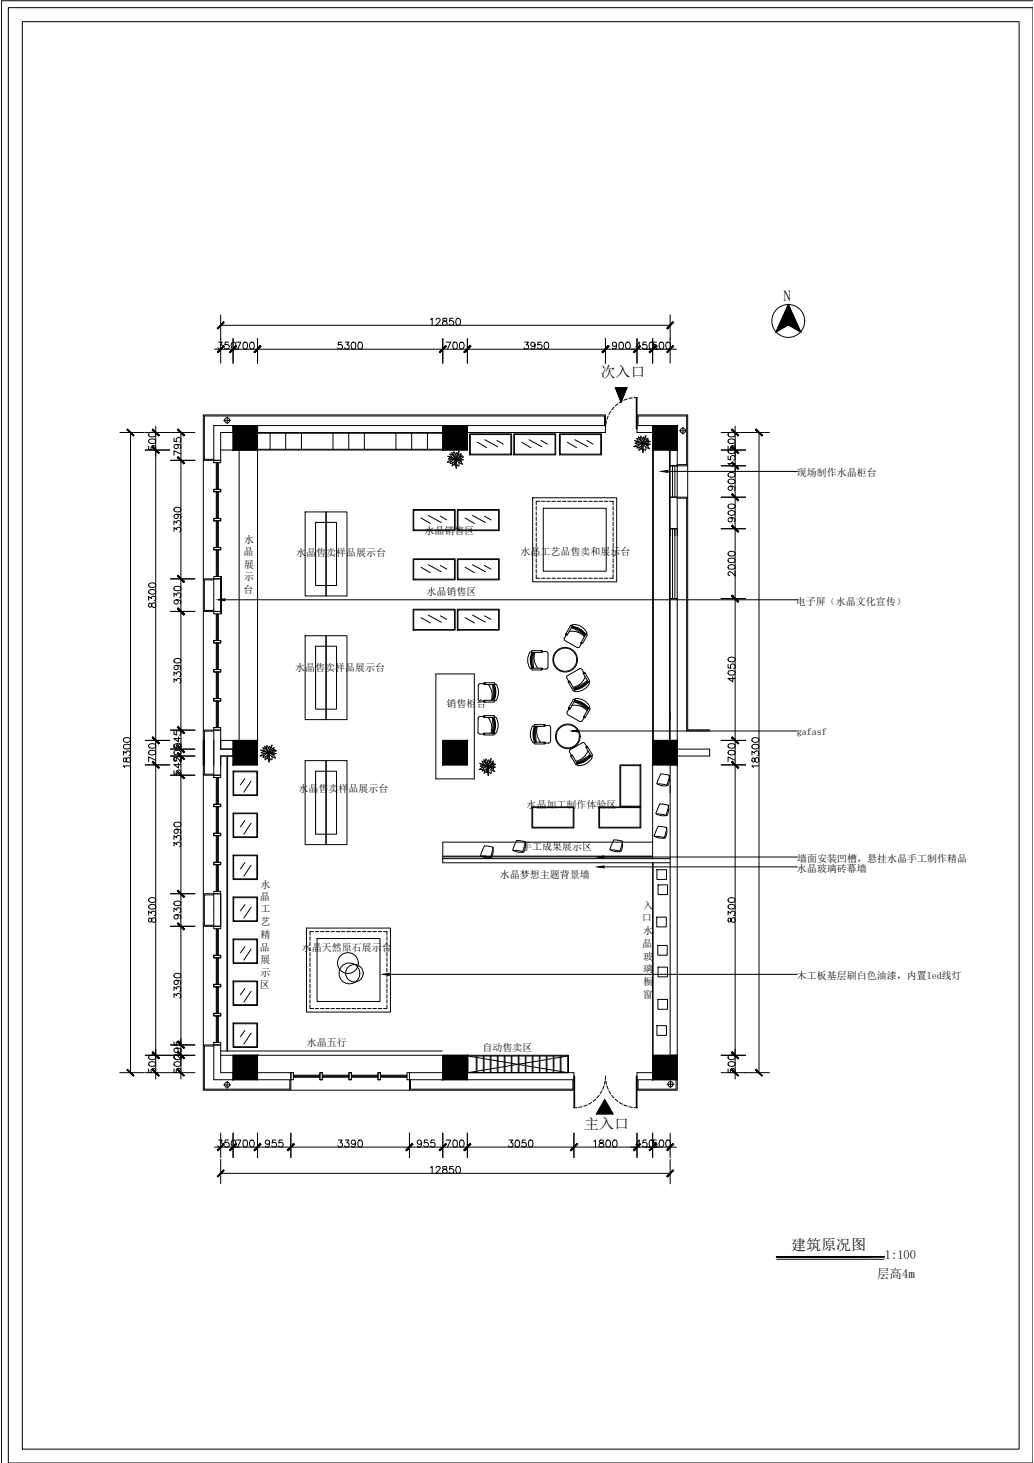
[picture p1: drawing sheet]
<svg xmlns="http://www.w3.org/2000/svg" width="297mm" height="420mm" viewBox="0 0 297 420" stroke-linecap="round" stroke-linejoin="round" font-family="sans-serif">
<defs><g id="words">
<g font-size="4.3">
<text x="225" y="86.6">N</text>
<text x="172.5" y="108.4">次入口</text>
<text x="167.8" y="324.3">主入口</text>
<text x="227.3" y="358.9">建筑原况图</text>
</g>
<g font-size="3.6">
<text x="254.2" y="361.5">1:100</text>
<text x="252" y="367">层高4m</text>
</g>
<g font-size="2.9">
<text x="228.9" y="136.7">现场制作水晶柜台</text>
<text x="70.2" y="155.8">水</text>
<text x="121.9" y="153.4">水晶销售区</text>
<text x="70" y="159.5">晶</text>
<text x="85" y="159.6">水晶售卖样品展示台</text>
<text x="149.5" y="159.3">水晶工艺品售卖和展示台</text>
<text x="70.2" y="163.1">展</text>
<text x="70.2" y="166.7">示</text>
<text x="70" y="170.4">台</text>
<text x="122.5" y="171">水晶销售区</text>
<text x="228.6" y="173.6">电子屏（水晶文化宣传）</text>
<text x="84.8" y="192.8">水晶售卖样品展示台</text>
<text x="128.3" y="203">销售柜台</text>
<text x="228.9" y="210.9">gafasf</text>
<text x="85.8" y="227.5">水晶售卖样品展示台</text>
<text x="151.3" y="232.1">水晶加工制作体验区</text>
<text x="150" y="244.2">手工成果展示区</text>
<text x="228.9" y="250.4">水晶玻璃砖幕墙</text>
<text x="229" y="247.5">墙面安装凹槽，悬挂水晶手工制作精品</text>
<text x="74.9" y="254.9">水</text>
<text x="143.6" y="252.1">水晶梦想主题背景墙</text>
<text x="74.7" y="258.5">晶</text>
<text x="74.9" y="262">工</text>
<text x="184.8" y="261.2">入</text>
<text x="74.8" y="265.6">艺</text>
<text x="74.9" y="269.4">精</text>
<text x="184.3" y="264.5">口</text>
<text x="184.7" y="268.2">水</text>
<text x="74.7" y="273">品</text>
<text x="86.7" y="273.2">水晶天然原石展示台</text>
<text x="184.5" y="271.9">晶</text>
<text x="184.7" y="275.6">玻</text>
<text x="74.9" y="276.6">展</text>
<text x="74.9" y="280.2">示</text>
<text x="184.8" y="279.3">璃</text>
<text x="228.9" y="281.2">木工板基层刷白色油漆，内置led线灯</text>
<text x="74.7" y="283.8">区</text>
<text x="184.6" y="286.7">窗</text>
<text x="184.8" y="283">橱</text>
<text x="88.1" y="300.5">水晶五行</text>
<text x="138.6" y="301.9">自动售卖区</text>
</g>
</g></defs>
<!-- layer: WINDOW -->
<g fill="none" stroke="#000" stroke-width=".29">
<path d="M174.7 119.5l-.3 .9M175.5 118.2l-.6 .8M176.4 117l-.7 .7M177.5 116l-.8 .6M178.8 115.2l-.9 .5M180.2 114.6l-1 .3M181.6 114.3l-.9 .1M182.8 114.2h.2v9h-.2zM183 114.2h-.9M58.4 132.2v34M61.4 132.2h2v.7h-2zM62.1 132.9v7.6"/>
<path d="M62.3 132.9v7.6M62.5 132.9v7.6M62.7 132.9v7.6M173.6 122.2v-2.7h-114.9v12.4h2.7M173.9 122.2v-3h-115.5v13h3M174 122.4l-.1 .8M174.2 120.9l-.2 1M183 122.2v-3h14.6v14.6h-3.1M183.3 122.2v-2.7h14v13.9h-2.8M193.2 133.8v9M193.9 133.8v9M194.5 133.8v9"/>
<path d="M194.5 133.8h-2v9h2M197.6 133.8v9M61.4 157.2h2v.7h-2zM61.4 148.9h2v.7h-2zM61.4 140.5h2v.7h-2zM62.1 141.2v7.7M62.1 149.6v7.6M62.1 157.9v7.7M62.3 141.2v7.7M62.3 149.6v7.6M62.3 157.9v7.7M62.5 141.2v7.7"/>
<path d="M62.5 149.6v7.6M62.5 157.9v7.7M62.7 141.2v7.7M62.7 149.6v7.6M62.7 157.9v7.7M192.5 151.8h2v20.1h-2zM193.2 151.8v20.1M193.9 151.8v20.1M194.5 142.8h3.1v66.8h6.3M194.5 143.1h2.8v66.8h6.6M58.4 175.6v34.1M61.4 175.6h2v.7h-2z"/>
<path d="M61.4 166.2h-3v9.4h3M61.4 166.5h-2.7v8.8h2.7M61.4 165.6h2v.6h-2zM62.1 176.3v7.6M62.3 176.3v7.6M62.5 176.3v7.6M62.7 176.3v7.6M61.4 183.9h2v.8h-2zM61.4 192.3h2v.7h-2zM62.1 184.7v7.6M62.1 193v7.6M62.3 184.7v7.6"/>
<path d="M62.3 193v7.6M62.5 184.7v7.6M62.5 193v7.6M62.7 184.7v7.6M62.7 193v7.6M58.4 212.5v10.1h3M58.7 212.5v9.8h2.7M61.4 200.6h2v.7h-2zM61.4 209h2v.7h-2zM61.4 209.7h-3v10.1M61.4 210h-2.7v9.8M62.1 201.3v7.7"/>
<path d="M62.3 201.3v7.7M62.5 201.3v7.7M62.7 201.3v7.7M58.4 222.6v34.1M61.4 239.3h2v.7h-2zM61.4 231h2v.6h-2zM61.4 222.6h2v.7h-2zM62.1 223.3v7.7M62.1 231.6v7.7M62.1 240v7.7M62.3 223.3v7.7M62.3 231.6v7.7"/>
<path d="M62.3 240v7.7M62.5 223.3v7.7M62.5 231.6v7.7M62.5 240v7.7M62.7 223.3v7.7M62.7 231.6v7.7M62.7 240v7.7M61.4 256h2v.7h-2zM61.4 247.7h2v.6h-2zM61.4 256.7h-3v9.3h3M61.4 257h-2.7v8.7h2.7M62.1 248.3v7.7"/>
<path d="M62.3 248.3v7.7M62.5 248.3v7.7M62.7 248.3v7.7M187.5 247.8v55.3M187.6 247.8v55.3M58.4 266v34.1M61.4 266h2v.7h-2zM61.4 274.4h2v.7h-2zM62.1 266.7v7.7M62.1 275.1v7.6M62.3 266.7v7.7M62.3 275.1v7.6"/>
<path d="M62.5 266.7v7.7M62.5 275.1v7.6M62.7 266.7v7.7M62.7 275.1v7.6M61.4 282.7h2v.7h-2zM61.4 291h2v.8h-2zM61.4 299.4h2v.7h-2zM62.1 283.4v7.6M62.1 291.8v7.6M62.3 283.4v7.6M62.3 291.8v7.6M62.5 283.4v7.6"/>
<path d="M62.5 291.8v7.6M62.7 283.4v7.6M62.7 291.8v7.6M61.4 300.1h-3v13h106.5v-3M61.4 300.4h-2.7v12.4h24.6v-2.7M83.6 308.1h.7v2h-.7zM83.6 310.1v3M84.3 308.8h7.6M84.3 309h7.6M84.3 309.4h7.6M84.3 309.2h7.6M91.9 308.1h.7v2h-.7z"/>
<path d="M92.6 308.8h7.6M92.6 309h7.6M92.6 309.4h7.6M92.6 309.2h7.6M100.2 308.1h.8v2h-.8zM101 308.8h7.6M101 309h7.6M101 309.4h7.6M101 309.2h7.6M108.6 308.1h.7v2h-.7zM109.3 308.8h7.6M109.3 309h7.6"/>
<path d="M109.3 309.4h7.6M109.3 309.2h7.6M116.9 308.1h.7v2h-.7zM117.6 310.1v3M117.9 310.1v2.7h46.7v-2.7M164.9 309.1h.2v9h-.2zM165.7 318.1h-.8M167.2 317.8l-1 .3M168.6 317.3l-.9 .4M170 316.6l-.9 .5M171.1 315.7l-.7 .6M172.2 314.5l-.7 .8"/>
<path d="M172.9 313.3l-.5 .8M173.5 311.9l-.4 .9M173.8 310.4l-.2 1M173.9 309.9v-.8l.1 .8M174 310.4l.2 1M174.4 311.9l.3 .9M174.9 313.3l.6 .9M175.8 314.6l.6 .7M176.7 315.7l.8 .6M177.9 316.6l.9 .5M179.2 317.3l1 .4M180.7 317.8l.9 .3"/>
<path d="M182.1 318.1h.9M182.8 309.1h.2v9h-.2zM183 310.1v3h11.5v-3M183.3 310.1v2.7h10.9v-2.7"/>
</g>
<!-- layer: l4 -->
<g fill="none" stroke="#000" stroke-width=".29">
<path d="M65.3 119.7v2M64.2 120.7h2.1M195.2 123.7h2M196.2 122.7v2M64.2 311.6h2.1M65.3 310.6v2M191.6 311.4h2.1M192.6 310.4v2"/>
<circle cx="65.2" cy="120.7" r=".74"/>
<circle cx="196.2" cy="123.7" r=".74"/>
<circle cx="65.2" cy="311.6" r=".74"/>
<circle cx="192.6" cy="311.4" r=".74"/>
</g>
<!-- layer: COLUMN -->
<g fill="#000" stroke="#000" stroke-width=".29">
<path d="M67 129.2l7-7v7zM67 122.2v7l7-7z"/>
<path d="M127.2 129.2l7.1-7v7zM127.2 122.2v7l7.1-7z"/>
<path d="M187.5 129.2l7-7v7zM187.5 122.2v7l7-7z"/>
<path d="M67 219.7l7-7.1v7.1zM67 212.6v7.1l7-7.1z"/>
<path d="M127.2 219.7l7.1-7.1v7.1zM127.2 212.6v7.1l7.1-7.1z"/>
<path d="M187.5 219.7l7-7.1v7.1zM187.5 212.6v7.1l7-7.1z"/>
<path d="M67 310.1l7-7v7zM67 303.1v7l7-7z"/>
<path d="M127.2 310.1l7.1-7v7zM127.2 303.1v7l7.1-7z"/>
<path d="M187.5 310.1l7-7v7zM187.5 303.1v7l7-7z"/>
</g>
<g fill="none" stroke="#000" stroke-width=".29">
<path d="M67 122.2h7v7h-7zM68.7 129.2v83.4M74 124.4h53.2M74 129.2v83.4M74 129.2h53.2M74 129h53.2M77.6 124.2v4.8M82.1 124.2v4.8M86.6 124.2v4.8M95.7 124.2v4.8M100.2 124.2v4.8M104.7 124.2v4.8"/>
<path d="M113.7 124.2v4.8M118.3 124.2v4.8M122.8 124.2v4.8M127.2 122.2h7.1v7h-7.1zM134.9 124.6h12.1v6h-12.1zM135.1 124.8h11.7v5.6h-11.7zM137.1 127l2.7 1.6M139.3 126.3l3.7 2M142.7 126.5l1.9 1.1M147.6 124.6h12v6h-12zM147.8 124.8h11.7v5.6h-11.7zM149.8 127l2.7 1.6"/>
<path d="M152 126.3l3.7 2M155.4 126.5l1.9 1.1M160.7 124.6h12.1v6h-12.1zM160.9 124.8h11.7v5.6h-11.7zM163 127l2.6 1.6M165.1 126.3l3.8 2M168.6 126.5l1.8 1.1M187.5 122.2h7v7h-7zM187.5 129.2v83.4M187.7 129.2v83.4M87.7 147h12v24.2h-12zM90.7 150h6v18.1h-6z"/>
<path d="M93.6 147v24.2M93.7 147v24.2M118.7 146.3h12.1v6.1h-12.1zM118.9 146.6h11.6v5.6h-11.6zM120.9 148.8l2.7 1.5M123 148l3.8 2.1M126.5 148.3l1.8 1M131.4 146.3h12v6.1h-12zM131.6 146.6h11.6v5.6h-11.6zM133.6 148.8l2.7 1.5M135.7 148l3.8 2.1M139.2 148.3l1.8 1"/>
<path d="M153 143h24.2v24.1h-24.2zM154 145.5v1M154 147v1M154 148.5v1M154 150v1M154 151.5v1M154 153v1M154 154.5v1M154 156v1M154 157.5v1M154 159v1M155.1 144h-1.1v.9"/>
<path d="M155.6 144h1M156.1 146h18v18h-18zM157 144h1.1M158.6 144h1M160.1 144h1M161.6 144h1M163.1 144h1M164.6 144h1M166.1 144h1M167.6 144h1M169.1 144h1M170.6 144h1"/>
<path d="M172.1 144h1M173.6 144h1.1M175.2 144h.9v.9M176.1 145.5v1M176.1 147v1M176.1 148.5v1M176.1 150v1M176.1 151.5v1M176.1 153v1M176.1 154.5v1M176.1 156v1M176.1 157.5v1"/>
<path d="M176.1 159v1M118.7 160.5h12.1v6h-12.1zM118.7 175h12.1v6h-12.1zM118.9 160.7h11.6v5.6h-11.6zM118.9 175.2h11.6v5.6h-11.6zM120.9 162.9l2.7 1.6M120.9 177.4l2.7 1.5M123 162.2l3.8 2M123 176.7l3.8 2M126.5 162.4l1.8 1M126.5 176.9l1.8 1M131.4 160.5h12v6h-12z"/>
<path d="M131.4 175h12v6h-12zM131.6 160.7h11.6v5.6h-11.6zM131.6 175.2h11.6v5.6h-11.6zM133.6 162.9l2.7 1.6M133.6 177.4l2.7 1.5M135.7 162.2l3.8 2M135.7 176.7l3.8 2M139.2 162.4l1.8 1M139.2 176.9l1.8 1M154 165.1v1h1.1M154 160.5v1M154 162.1v1"/>
<path d="M154 163.6v.9M155.6 166.1h1M157 166.1h1.1M158.6 166.1h1M160.1 166.1h1M161.6 166.1h1M163.1 166.1h1M163.9 179.7l-1.4 2.4 .1 .3 .3-.1M163.9 179.7l.3-.1 .1 .3 2.5 1 1.4 1.3M164.3 180l2.4 1 1.5 1.3-2.1-1.6-1.8-.7M164.4 179.9l-1.4 2.4M164.6 166.1h1"/>
<path d="M164.6 179.3a3.9 3.9 0 0 1 4 2.6l-.3 .1a7.5 7.5 0 0 0-3.9-2.2l.2-.4M166.1 166.1h1M167.6 166.1h1M169.1 166.1h1M170.6 166.1h1M172.1 166.1h1M173.6 166.1h1.1M176.1 165.1v1h-.9M176.1 160.5v1M176.1 162.1v1M176.1 163.6v.9M87.7 182.6h12v24.1h-12z"/>
<path d="M90.7 185.6h6v18.1h-6zM93.6 182.6v24.1M93.7 182.6v24.1M125.2 193.5h11.1v30.2h-11.1zM138.9 196.3h-1l-.4 .3-.1 4.3 .2 .4 1.3 .1M139 196.2l2.9-.1 .2 .2-.2 .3h-2.7zM140.2 196.6l1 1.8 .2 1.4-.3 1.3M141.5 196.6l.2 1.9-.3 2.6M141.7 196.6l.2 1.9-.3 2.6M141.9 196.6l.4 2.6-.4 1.9M152.3 187.3h.4a7.1 7.1 0 0 0 0 4.6l-.2 .1a3.7 3.7 0 0 1-.2-4.7zM152.9 191.9l-.3 .2 .3 .3"/>
<path d="M152.9 191.9h2.7l.3 .2-.3 .3M152.9 192.4h2.7M153 187.4l-.4 2.5 .4 2M153.1 187.3l-.3 2.6 .3 2M153.3 187.3l-.2 2 .2 2.5M153.7 187.4l-.3 2 .4 1.3 .7 1.2M155.6 187.3l.3-.2-.3-.2h-2.9l.2 .4-.4 2.6 .4 1.9M155.6 187.4h-2.7l-.3 2.5 .3 2M155.9 187.1l1.2 .1 .3 .4M155.9 192.2h1M157.4 191.6l-.5 .5M157.4 187.6v4"/>
<path d="M162.3 184l3.7 2 .5-.2 .5-.9M162.6 182.4l-.6 1.1 .3 .4M163.3 195.9v-.3l.4 .1 1.3 2.4M163.5 181.4l1.4-.1 1.3 .3 1.7 1.3M164.1 180.3l2.3 1.1 1.6 1.2M164.2 180.1l1.8 .7 2.1 1.6M167.1 192.2l-.6-.2-3.7 2.2v.5l.6 .9M167.2 192.2l.5 .9M167.6 193.5l1.4 2.3-1.5 1.3-2.5 1-.2 .4-1.5-2.5M168 193.2l-.3-.1-.1 .3M168 193.2l1.4 2.4M168.1 194.4l-.6 1.2-1 1-1.9 .8"/>
<path d="M168.2 182.2l.4-.1 .1 .3M168.3 182.2l-1.4 2.4 .1 .3 .3-.1M168.7 182.5l-1.4 2.3M168.7 195.4l-2.1 1.5-1.8 .8M168.8 196.1h.4a3.7 3.7 0 0 1-4.1 2.4v-.3a6.9 6.9 0 0 0 3.7-2.1M168.8 195.6l-1.5 1.2-2.4 1M168.9 195.7l-1.5 1.3-2.4 1M168.9 195.8l-1.5 1.3-2.4 .9M169.4 195.6l-.1 .3-.3-.1M67 212.6h7v7.1h-7zM87.7 218.4h12v24.2h-12zM93.6 218.4v24.2"/>
<path d="M93.7 218.4v24.2M127.2 212.6h7.1v7.1h-7.1zM137.8 205.8l-.4 .5-.1 4 .3 .4 1.2 .1M137.9 205.8h.9M139.1 210.6l-.3 .2 .3 .2M139.1 205.5l-.3 .3 .3 .2M139.1 211.1h2.7M139.1 210.6h2.7M139.1 206h2.8M139.1 205.5h2.8M139.2 201.6h2.7M140.2 206l.9 1.8 .2 1.4-.3 1.4"/>
<path d="M141.4 206l.2 2-.2 2.6M141.6 206l.3 2-.3 2.5M141.7 206l.4 1.9-.4 2.6M141.8 206.1l.3 2.5-.3 2M141.8 210.6l.3 .2-.3 .2M141.8 201.1l.4-2.6-.4-1.9 .3 1.9-.3 2.6M141.9 206l.3 2.6-.4 1.9M141.9 205.5l.2 .3-.2 .2M141.9 201.1l.2 .3-.2 .2M141.9 201.1h-2.7l-.3 .3 .3 .2M142 200.8l.2 .4 .3-.1M142.1 200.9a6.3 6.3 0 0 0 0-4.3l.2-.1a3.7 3.7 0 0 1 .2 4.6"/>
<path d="M142.5 206l.6 1.9-.1 1.4-.5 1.2M142.5 206h-.5a7.6 7.6 0 0 1 0 4.6h.4M153 208.6l-.6 1.9 .1 1.3 .5 1.3M153 208.6h.5a7.1 7.1 0 0 0 0 4.5h-.5M153.6 208.1l-.2 .2 .2 .3-.3 2.6 .4 1.9M153.6 213.1l-.2 .3 .2 .2M153.7 208.1h2.7l.3 .2-.3 .3M153.7 213.1h2.7l.3 .3-.3 .2M153.7 208.6h2.7M153.7 213.7h2.7M153.7 208.6l-.3 2.6 .3 1.9M153.8 208.6l-.3 2.6 .3 1.9"/>
<path d="M153.9 208.6l-.3 2.6 .3 1.9M154.1 208.6l-.2 1.9 .2 2.6M154.4 208.6l-.2 2 .4 1.4 .7 1.1M156.7 208.4h1M156.7 213.4h1M157.7 208.4l.4 .5M158.1 212.9l-.4 .5M158.2 208.9v4M162.9 204.5l.2 .7M163.1 205.2l3.5 2 .6-.2M163.4 203.7l-.5 .8M164.3 202.6l1.4-.1 1.3 .4 1.6 1.2"/>
<path d="M164.4 216.9h-.3l-.1 .3 1.6 2.5 .2-.4 2.4-.9 1.5-1.3-2.1 1.5-1.8 .7M164.5 217l1.3 2.4M164.7 200.9l.3-.1 .1 .3M164.7 200.9l-1.4 2.4 .1 .3 .3-.1M164.9 201.5l2.4 1.2 1.5 1.1M165 201.3l1.8 .8 2.1 1.6M165 201.3l1.9 .6 2 1.6M165.1 201.2l1.8 .7 2.1 1.6M165.1 201.2l-1.3 2.4M165.1 201.2l2.5 .9 1.4 1.3M165.4 200.6l2 .4 1.1 .8 .9 1M165.4 200.6l-.2 .4a6.9 6.9 0 0 1 3.7 2.2"/>
<path d="M167.7 205.8v.3l.4-.1M167.8 206.2l-.6 .9M167.9 213.5l-.6-.2-3.7 2.2v.5l.5 .9M168 213.5l.5 .8M168.4 214.7l1.3 2.4M168.8 214.5l-.3-.1-.1 .3M168.8 214.5l1.4 2.3-.1 .3h-.3M168.9 215.6l-.7 1.2-.9 1-1.9 .8M169.1 203.4h.3l.1 .3-1.4 2.4M169.1 203.5l-1.4 2.3M169.3 202.9l-.1 .3h-.3M169.5 216.7l-2.1 1.5-1.8 .7"/>
<path d="M169.6 217.3l.4 .1a3.7 3.7 0 0 1-3.8 2.5M169.6 216.9l-1.5 1.2-2.4 1M169.6 217.3a6.5 6.5 0 0 1-3.7 2.2l.3 .4M169.7 217l-1.5 1.2-2.4 1M178.1 219.7h6v12h-6zM178.3 219.9h5.6v11.6h-5.6zM187.5 212.6h7v7.1h-7zM187.5 219.7v26.9M67 221.4h7v7.1h-7zM67 233.5h7v7h-7zM67.1 221.7h6.7v6.6h-6.7zM67.1 233.7h6.7v6.6h-6.7z"/>
<path d="M70.3 223.6l-1.2 1.8M70.3 235.7l-1.2 1.7M72.1 224.4l-2.1 3.1M72.1 236.4l-2.1 3.2M90.7 221.5h6v18.1h-6zM152.8 231.7h12.1v6.1h-12.1zM153 231.9h11.7v5.7h-11.7zM172 231.7h12.1v6.1h-12.1zM172.2 231.9h11.7v5.7h-11.7zM188.6 233.8h1.5l1.3 .4M188.9 225.2h1.4l1.4 .4M189.5 230.9l2.5 .4-.8 3"/>
<path d="M189.6 230.9l-1.2 2.7M189.8 222.3l2.5 .4-.8 3M189.8 222.3l-1.1 2.8 1.5 .5h1.7M191.4 237.7l.1 2a1.03 1.03 0 0 1-1.5 1l-1.1-.2-1-.4M191.6 237.7l-.9 3M191.6 237.7l-2.5-.4-1.2 2.8M191.9 231.2l.1 2a1.03 1.03 0 0 1-1.5 1.1l-1.1-.2-1-.4M192.2 222.6l.1 1.5-.4 1.5M67 245.6h7v7h-7zM67 257.6h7v7h-7zM67.1 245.7h6.7v6.7h-6.7zM67.1 257.8h6.7v6.7h-6.7z"/>
<path d="M70.3 247.7l-1.2 1.8M70.3 259.8l-1.2 1.8M72.1 248.5l-2.1 3.1M138.2 245.9h1.5l1.4 .4M139.1 243l2.6 .3M139.1 243l-1.1 2.7M141.5 243.3l.1 2a1.01 1.01 0 0 1-1.5 1.1l-1.1-.2-1-.5M141.6 243.3l-.8 3M147.3 244.1l1.5 .6h1.7M147.5 244.3h1.4l1.4 .4M150.8 241.7l.1 1.5-.4 1.5M150.9 241.8l-.8 3"/>
<path d="M150.9 241.8l-1.5-.4a.92 .92 0 0 0-1 0 .92 .92 0 0 0-.4 .9l-.7 1.8M175.2 244l1.1-2.8 1.5 .1 1 .3-.8 3M175.2 244l1.5 .6 1.7-.1M175.4 244.1l1.4 .1 1.4 .3M178.7 241.6l.1 1.5-.4 1.4M187.5 241.9h-60.3v4M188.1 240.2l1.5 .1 1.4 .4M67 269.7h7v7h-7zM67.1 269.9h6.7v6.6h-6.7zM70.3 271.9l-1.2 1.7M72.1 260.6l-2.1 3.1M72.1 272.6l-2.1 3.1"/>
<path d="M88 266.5h24.2v24.2h-24.2zM89.1 269v1M89.1 270.6v1M89.1 272.1v1M89.1 273.6v1M89.1 275.1v1M89.1 276.6v1M89.1 278.1v1M89.1 279.6v1M90.1 267.5h-1v1.1M90.6 267.5h1M91.1 269.5h18.1v18.1h-18.1z"/>
<path d="M92.1 267.5h1M93.6 267.5h1M95.1 267.5h1M96.6 267.5h1M98.1 267.5h1M99.6 267.5h1M101.1 267.5h1M102.6 267.5h1M104.1 267.5h1M105.6 267.5h1M107.1 267.5h1M108.7 267.5h1"/>
<path d="M110.2 267.5h1v1.1M111.2 269v1M111.2 270.6v1M111.2 272.1v1M111.2 273.6v1M111.2 275.1v1M111.2 276.6v1M111.2 278.1v1M111.2 279.6v1M67 281.7h7v7.1h-7zM67 293.8h7v7h-7zM67.1 281.9h6.7v6.6h-6.7z"/>
<path d="M67.1 294h6.7v6.6h-6.7zM70.3 283.9l-1.2 1.8M70.3 296l-1.2 1.7M72.1 284.7l-2.1 3.1M72.1 296.7l-2.1 3.1M89.1 288.6v1h1M89.1 281.1v1M89.1 282.6v1M89.1 284.1v1M89.1 285.6v1M89.1 287.1v1M90.6 289.6h1"/>
<path d="M92.1 289.6h1M93.6 289.6h1M95.1 289.6h1M96.6 289.6h1M98.1 289.6h1M99.6 289.6h1M101.1 289.6h1M102.6 289.6h1M104.1 289.6h1M105.6 289.6h1M107.1 289.6h1M108.7 289.6h1"/>
<path d="M111.2 288.6v1h-1M111.2 281.1v1M111.2 282.6v1M111.2 284.1v1M111.2 285.6v1M111.2 287.1v1M67 303.1h7v7h-7zM127.2 303.1h7.1v7h-7.1zM134.3 303.3h28.8M134.4 303.1h28.9v5M136.8 303.3v4.8M137 303.3v4.8"/>
<path d="M138.8 303.3v4.8M139.1 303.3v4.8M140.8 303.3v4.8M141 303.3v4.8M142.9 303.3v4.8M143.1 303.3v4.8M144.9 303.3v4.8M145.1 303.3v4.8M146.9 303.3v4.8M147.1 303.3v4.8M148.9 303.3v4.8M149.1 303.3v4.8"/>
<path d="M150.9 303.3v4.8M151.1 303.3v4.8M152.9 303.3v4.8M153.1 303.3v4.8M154.9 303.3v4.8M155.1 303.3v4.8M156.9 303.3v4.8M157.1 303.3v4.8M158.9 303.3v4.8M159.1 303.3v4.8M160.9 303.3v4.8M161.1 303.3v4.8"/>
<path d="M163.1 303.1v5M187.5 303.1h7v7h-7z"/>
<circle cx="139.2" cy="196.3" r=".19"/>
<circle cx="155.6" cy="187.1" r=".15"/>
<circle cx="155.6" cy="192.1" r=".19"/>
<circle cx="162.4" cy="189.5" r="3.5"/>
<circle cx="162.4" cy="189.5" r="3.3"/>
<circle cx="162.7" cy="182.2" r=".19"/>
<circle cx="163.5" cy="195.8" r=".15"/>
<circle cx="167.1" cy="184.7" r=".15"/>
<circle cx="167.8" cy="193.3" r=".19"/>
<circle cx="139.1" cy="210.8" r=".15"/>
<circle cx="139.1" cy="205.8" r=".19"/>
<circle cx="139.1" cy="201.3" r=".15"/>
<circle cx="156.4" cy="208.3" r=".15"/>
<circle cx="156.4" cy="213.3" r=".19"/>
<circle cx="163.1" cy="211.5" r="3.5"/>
<circle cx="163.1" cy="211.5" r="3.3"/>
<circle cx="163.5" cy="203.4" r=".19"/>
<circle cx="164.2" cy="217.1" r=".15"/>
<circle cx="167.9" cy="205.9" r=".15"/>
<circle cx="168.6" cy="214.5" r=".19"/>
</g>
<!-- layer: WALL -->
<g fill="none" stroke="#000" stroke-width=".29">
<path d="M61.4 122.2h5.6v2h-3.6v8h-2zM74 122.2h53.2v2h-53.2zM134.3 122.2h39.6v2h-39.6zM183 122.2h4.5v2h-4.5zM192.3 129.2v83.4M192.5 129.2h2v4.6h-2zM192.5 142.8h2v9h-2zM61.4 166.2h2v9.4h-2zM63.4 165.5h.2v10.7h-.2M192.5 171.9h2v40.7h-2zM61.4 209.7h2v5.4h3.6v2h-3.6v5.5h-2zM65.2 217.1v84.7"/>
<path d="M65.4 217.1v84.7M192.5 219.7h2v83.4h-2zM194.5 215.1h9.4v2h-9.4zM61.4 256.7h2v9.3h-2zM127.2 246.6h65.3M127.2 245.9h60.3M187.5 246.1h-60.3v1.7h65.3M61.4 300.1h2v8h3.6v2h-5.6zM63.4 303.1h63.6M63.4 301.8h63.6M74 308.1h9.6v2h-9.6zM117.6 308.1h9.6v2h-9.6z"/>
<path d="M134.3 308.1h30.6v2h-30.6zM183 308.1h4.5v2h-4.5z"/>
</g>
<!-- layer: 0 -->
<g fill="#000" stroke="#000" stroke-width=".29">
<path d="M223.8 93.3h2.7l-3.6 2zM226.5 87.5l2.6 5.8h-5.3zM226.5 93.3h2.6l.9 2zM176.8 111.3h3.3l-1.7 4.2zM173.7 315.8l2.4 4.1h-4.7z"/>
<path d="M64.2 92.4l-1.6 2 1.8-1.8zM64.2 92.4l-1.6 2-.2-.2z"/>
<path d="M67.8 99.3l-1.7 2 1.8-1.8zM65.9 101.1l1.9-1.8-1.7 2z"/>
<path d="M67.8 99.3l-1.7 2 1.8-1.8zM65.9 101.1l1.9-1.8-1.7 2z"/>
<path d="M74.8 99.3l-1.6 2 1.8-1.8zM73 101.1l1.8-1.8-1.6 2z"/>
<path d="M128 99.3l-1.6 2 1.8-1.8zM126.2 101.1l1.8-1.8-1.6 2z"/>
<path d="M135.1 99.3l-1.6 2 1.7-1.8zM133.3 101.1l1.8-1.8-1.6 2z"/>
<path d="M174.7 99.3l-1.6 2 1.8-1.8zM172.9 101.1l1.8-1.8-1.6 2z"/>
<path d="M188.3 99.3l-1.6 2 1.8-1.8zM186.5 101.1l1.8-1.8-1.6 2z"/>
<path d="M193.3 92.4l-1.8 1.8 .2 .2zM193.3 92.4l.2 .2-1.8 1.8z"/>
<path d="M193.3 99.3l-1.6 2 1.8-1.8zM193.3 99.3l-1.6 2-.2-.2z"/>
<path d="M62.4 101.1l.2 .2 1.6-2zM64.2 99.3l.2 .2-1.8 1.8z"/>
<path d="M73 101.1l.2 .2 1.6-2zM74.8 99.3l.2 .2-1.8 1.8z"/>
<path d="M126.2 101.1l.2 .2 1.6-2zM128 99.3l.2 .2-1.8 1.8z"/>
<path d="M133.3 101.1l.2 .2 1.6-2zM135.1 99.3l.1 .2-1.7 1.8z"/>
<path d="M172.9 101.1l.2 .2 1.6-2zM174.7 99.3l.2 .2-1.8 1.8z"/>
<path d="M182 101.1l.2 .2 1.6-2zM183.8 99.3l.2 .2-1.8 1.8z"/>
<path d="M182 101.1l.2 .2 1.6-2zM183.8 99.3l.2 .2-1.8 1.8z"/>
<path d="M186.5 101.1l.2 .2 1.6-2zM188.3 99.3l.2 .2-1.8 1.8z"/>
<path d="M36.5 123.4l1.8 1.8 .2-.2zM36.6 123.2l1.9 1.8-2-1.6z"/>
<path d="M43.9 123.2l-.1 .2 1.9 1.6zM43.8 123.4l1.9 1.6-.2 .2z"/>
<path d="M43.8 128.4l1.7 1.8 .2-.2zM43.9 128.2l1.8 1.8-1.9-1.6z"/>
<path d="M43.8 128.4l1.7 1.8 .2-.2zM43.9 128.2l1.8 1.8-1.9-1.6z"/>
<path d="M51.2 131.2l-.2 .2 2 1.6zM51 131.4l2 1.6-.2 .2z"/>
<path d="M51 131.4l1.8 1.8 .2-.2zM51.2 131.2l1.8 1.8-2-1.6z"/>
<path d="M51 123.4l1.8 1.8 .2-.2zM51.2 123.2l1.8 1.8-2-1.6z"/>
<path d="M210.4 123.2l-.2 .2 2 1.6zM210.2 123.4l2 1.6-.2 .2z"/>
<path d="M210.2 128.4l2 1.6-1.8-1.8zM210.2 128.4l2 1.6-.2 .2z"/>
<path d="M210.2 128.4l1.8 1.8 .2-.2zM210.2 128.4l.2-.2 1.8 1.8z"/>
<path d="M210.2 132.9l1.8 1.8 .2-.1zM210.2 132.9l.2-.1 1.8 1.8z"/>
<path d="M210.2 132.9l1.8 1.8 .2-.1zM210.2 132.9l.2-.1 1.8 1.8z"/>
<path d="M217 123.4l1.8 1.8 .2-.2zM217 123.4l.2-.2 1.8 1.8z"/>
<path d="M210.4 141.8l-.2 .2 2 1.6zM210.2 142l2 1.6-.2 .2z"/>
<path d="M210.4 150.8l-.2 .2 2 1.7zM210.2 151l2 1.7-.2 .1z"/>
<path d="M210.2 142l1.8 1.8 .2-.2zM210.4 141.8l1.8 1.8-2-1.6z"/>
<path d="M210.2 151l1.8 1.8 .2-.1zM210.2 151l.2-.2 1.8 1.9z"/>
<path d="M51.2 174.6l-.2 .2 2 1.6zM51 174.8l2 1.6-.2 .2z"/>
<path d="M51.2 165.3l-.2 .1 2 1.6zM51 165.4l2 1.6-.2 .3z"/>
<path d="M51 174.8l1.8 1.8 .2-.2zM51.2 174.6l1.8 1.8-2-1.6z"/>
<path d="M51 165.4l1.8 1.9 .2-.3zM51 165.4l.2-.1 1.8 1.7z"/>
<path d="M210.2 171.1l2 1.7-1.8-1.9zM210.2 171.1l2 1.7-.2 .1z"/>
<path d="M210.2 171.1l1.8 1.8 .2-.1zM210.2 171.1l.2-.2 1.8 1.9z"/>
<path d="M43.9 218.7l-.1 .2 1.9 1.6zM43.8 218.9l1.9 1.6-.2 .1z"/>
<path d="M43.9 211.6l-.1 .2 1.9 1.6zM43.8 211.8l1.9 1.6-.2 .2z"/>
<path d="M43.8 211.8l1.7 1.8 .2-.2zM43.9 211.6l1.8 1.8-1.9-1.6z"/>
<path d="M51.2 214.1l-.2 .2 2 1.6zM51 214.3l2 1.6-.2 .3z"/>
<path d="M51.2 214.1l-.2 .2 2 1.6zM51 214.3l2 1.6-.2 .3z"/>
<path d="M51.2 208.7l-.2 .2 2 1.6zM51 208.9l2 1.6-.2 .2z"/>
<path d="M51 216.3l1.8 1.8 .2-.1zM51 216.3l.2-.1 1.8 1.8z"/>
<path d="M51 216.3l1.8 1.8 .2-.1zM51 216.3l.2-.1 1.8 1.8z"/>
<path d="M51 208.9l1.8 1.8 .2-.2zM51.2 208.7l1.8 1.8-2-1.6z"/>
<path d="M210.4 211.6l-.2 .2 2 1.6zM210.2 211.8l2 1.6-.2 .2z"/>
<path d="M210.4 218.7l-.2 .2 2 1.6zM210.2 218.9l2 1.6-.2 .1z"/>
<path d="M210.2 211.8l1.8 1.8 .2-.2zM210.2 211.8l.2-.2 1.8 1.8z"/>
<path d="M43.8 218.9l1.7 1.7 .2-.1zM43.9 218.7l1.8 1.8-1.9-1.6z"/>
<path d="M51.2 221.6l-.2 .2 2 1.6zM51 221.8l2 1.6-.2 .2z"/>
<path d="M51 221.8l1.8 1.8 .2-.2zM51.2 221.6l1.8 1.8-2-1.6z"/>
<path d="M210.2 218.9l1.8 1.7 .2-.1zM210.2 218.9l.2-.2 1.8 1.8z"/>
<path d="M51.2 255.7l-.2 .2 2 1.6zM51 255.9l2 1.6-.2 .2z"/>
<path d="M51 255.9l1.8 1.8 .2-.2zM51 255.9l.2-.2 1.8 1.8z"/>
<path d="M51 265.2l2 1.6-1.8-1.8zM51 265.2l2 1.6-.2 .2z"/>
<path d="M51 265.2l1.8 1.8 .2-.2zM51 265.2l.2-.2 1.8 1.8z"/>
<path d="M51.2 299.1l-.2 .2 2 1.6zM51 299.3l2 1.6-.2 .2z"/>
<path d="M51.2 299.1l-.2 .2 2 1.6zM51 299.3l2 1.6-.2 .2z"/>
<path d="M36.6 307.1l-.1 .2 2 1.6zM36.5 307.3l2 1.6-.2 .2z"/>
<path d="M43.9 302l-.1 .3 1.9 1.6zM43.8 302.3l1.9 1.6-.2 .1z"/>
<path d="M43.9 302l-.1 .3 1.9 1.6zM43.8 302.3l1.9 1.6-.2 .1z"/>
<path d="M43.8 307.3l1.7 1.8 .2-.2zM43.8 307.3l.1-.2 1.8 1.8z"/>
<path d="M51.2 302l-.2 .3 2 1.6zM51 302.3l2 1.6-.2 .1z"/>
<path d="M51 307.3l1.8 1.8 .2-.2zM51 307.3l.2-.2 1.8 1.8z"/>
<path d="M51 302.3l1.8 1.7 .2-.1zM51.2 302l1.8 1.9-2-1.6z"/>
<path d="M210.4 302l-.2 .3 2 1.6zM210.2 302.3l2 1.6-.2 .1z"/>
<path d="M210.4 302l-.2 .3 2 1.6zM210.2 302.3l2 1.6-.2 .1z"/>
<path d="M210.2 307.3l1.8 1.8 .2-.2zM210.2 307.3l.2-.2 1.8 1.8z"/>
<path d="M217 307.3l2 1.6-1.8-1.8zM217 307.3l2 1.6-.2 .2z"/>
<path d="M62.4 330.2l.2 .3 1.6-2.1zM64.2 328.4l.2 .2-1.8 1.9z"/>
<path d="M64.2 336l-1.6 2 1.8-1.8zM62.4 337.8l1.8-1.8-1.6 2z"/>
<path d="M67.8 328.4l-1.7 2.1 1.8-1.9zM67.8 328.4l-1.7 2.1-.2-.3z"/>
<path d="M67.8 328.4l-1.7 2.1 1.8-1.9zM67.8 328.4l-1.7 2.1-.2-.3z"/>
<path d="M73 330.2l.2 .3 1.6-2.1zM74.8 328.4l.2 .2-1.8 1.9z"/>
<path d="M74.8 328.4l-1.6 2.1 1.8-1.9zM74.8 328.4l-1.6 2.1-.2-.3z"/>
<path d="M84.4 328.4l-1.8 1.8 .1 .3zM84.4 328.4l.2 .2-1.9 1.9z"/>
<path d="M84.4 328.4l-1.7 2.1 1.9-1.9zM84.4 328.4l-1.7 2.1-.1-.3z"/>
<path d="M116.6 330.2l.2 .3 1.6-2.1zM118.4 328.4l.2 .2-1.8 1.9z"/>
<path d="M118.4 328.4l-1.6 2.1 1.8-1.9zM118.4 328.4l-1.6 2.1-.2-.3z"/>
<path d="M126.2 330.2l.2 .3 1.6-2.1zM128 328.4l.2 .2-1.8 1.9z"/>
<path d="M128 328.4l-1.6 2.1 1.8-1.9zM128 328.4l-1.6 2.1-.2-.3z"/>
<path d="M133.3 330.2l.2 .3 1.6-2.1zM135.1 328.4l.1 .2-1.7 1.9z"/>
<path d="M135.1 328.4l-1.6 2.1 1.7-1.9zM135.1 328.4l-1.6 2.1-.2-.3z"/>
<path d="M165.7 328.4l-1.8 1.8 .2 .3zM165.7 328.4l.2 .2-1.8 1.9z"/>
<path d="M165.7 328.4l-1.6 2.1 1.8-1.9zM165.7 328.4l-1.6 2.1-.2-.3z"/>
<path d="M182 330.2l.2 .3 1.6-2.1zM183.8 328.4l.2 .2-1.8 1.9z"/>
<path d="M182 330.2l.2 .3 1.6-2.1zM183.8 328.4l.2 .2-1.8 1.9z"/>
<path d="M186.5 330.2l.2 .3 1.6-2.1zM188.3 328.4l.2 .2-1.8 1.9z"/>
<path d="M188.3 328.4l-1.6 2.1 1.8-1.9zM188.3 328.4l-1.6 2.1-.2-.3z"/>
<path d="M191.5 337.8l.2 .2 1.6-2zM193.3 336l.2 .2-1.8 1.8z"/>
<path d="M193.3 328.4l-1.6 2.1 1.8-1.9zM193.3 328.4l-1.6 2.1-.2-.3z"/>
<path d="M223 360.8v.3l31-.3zM223 361.1l31-.3v.3z"/>
</g>
<g fill="none" stroke="#000" stroke-width=".29">
<path d="M226.5 87.5l3.5 7.8-3.5-2-3.6 2zM176.8 111.3h3.3l-1.7 4.2zM173.7 315.8l2.4 4.1h-4.7zM223 361.7h31"/>
<circle cx="226.4" cy="92.2" r="4.7"/>
</g>
<g fill="none" stroke="#000" stroke-width=".29">
<path d="M2.4 2.2h294.3v418h-294.3zM6.4 6.2h286.4v410h-286.4zM296.7 .2h-296.3v420M62.8 98.3h1l-.5 .7a.66 .66 0 0 1 .5 1.1 .66 .66 0 0 1-1.2-.2M63.4 90.4v13.9M63.4 93.4h129.1M65.6 98.3h-.9l-.1 .8a.72 .72 0 0 1 1.1 0 .72 .72 0 0 1-.1 1 .72 .72 0 0 1-1.1-.2M66.7 98.3a.69 .69 0 0 1 1 .3l.1 .5a.85 .85 0 0 1-.8 1.1 1.25 1.25 0 0 1-.3-1.9zM67 97.2v7.1M67.9 98.3h1.3l-.9 1.9M70.1 98.3a.64 .64 0 0 1 .9 .3l.1 .5a.85 .85 0 0 1-.8 1.1 1.28 1.28 0 0 1-.2-1.9zM72 98.3a.64 .64 0 0 1 .9 .3l.2 .5a.9 .9 0 0 1-.8 1.1 1.25 1.25 0 0 1-.3-1.9z"/>
<path d="M74 97.2v7.1M98.2 98.3h-1l-.1 .8a.72 .72 0 0 1 1.1 0 .72 .72 0 0 1-.1 1 .72 .72 0 0 1-1-.2M99.2 98.3h1l-.6 .7a.68 .68 0 0 1 .7 .7 .68 .68 0 0 1-.6 .7 .68 .68 0 0 1-.7-.5M101.2 98.3a.69 .69 0 0 1 .9 .3l.1 .5a.85 .85 0 0 1-.7 1.1 1.25 1.25 0 0 1-.3-1.9zM103.1 98.3a.68 .68 0 0 1 .9 .3l.1 .5a.85 .85 0 0 1-.7 1.1 1.33 1.33 0 0 1-.3-1.9zM123.7 91.8l.4-.4v2M125.3 91.9l.4-.5h.4l.3 .4-.3 .7-.9 .9h1.3M127.2 97.2v7.1M127.3 91.5v.6l.9 .3a.55 .55 0 0 1 .1 .9l-.7 .1-.5-.4a1.03 1.03 0 0 1 1.2-.9v-.4a.72 .72 0 0 0-1-.2zM128.2 98.3h1.3l-.9 1.9M130.2 91.4h-1l-.1 .9a.72 .72 0 0 1 1.1-.1 .72 .72 0 0 1-.1 1.1 .72 .72 0 0 1-1.1-.3M130.3 98.3a.68 .68 0 0 1 1 .3l.1 .5a.85 .85 0 0 1-.8 1.1 1.33 1.33 0 0 1-.3-1.9z"/>
<path d="M131.2 91.5a.64 .64 0 0 1 1 .3v1.2a.62 .62 0 0 1-.6 .4 .62 .62 0 0 1-.6-.4l-.1-.7zM132.3 98.3a.64 .64 0 0 1 .9 .3l.1 .5a.9 .9 0 0 1-.8 1.1 1.28 1.28 0 0 1-.2-1.9zM134.3 97.2v7.1M150.7 98.3h1.1l-.6 .7a.66 .66 0 0 1 .5 1.1 .66 .66 0 0 1-1.1-.2M153.7 98.9a.62 .62 0 0 1-.9 .5 .62 .62 0 0 1-.2-.9 .62 .62 0 0 1 1 .1l.1 .3a.92 .92 0 0 1-.8 1.3l-.3-.2M155.5 98.3h-.9l-.1 .8a.72 .72 0 0 1 1.1 0 .72 .72 0 0 1-.2 1 .72 .72 0 0 1-1-.2M156.6 98.3a.69 .69 0 0 1 1 .3v.5a.85 .85 0 0 1-.7 1.1 1.25 1.25 0 0 1-.3-1.9zM173.9 97.2v7.1M177.1 98.9a.62 .62 0 0 1-.9 .5 .62 .62 0 0 1-.2-.9 .62 .62 0 0 1 1 .1l.1 .3a.92 .92 0 0 1-.8 1.3l-.3-.2M178.1 98.3a.64 .64 0 0 1 .9 .3l.1 .5a.9 .9 0 0 1-.7 1.1 1.25 1.25 0 0 1-.3-1.9zM180 98.3a.69 .69 0 0 1 1 .3v.5a.85 .85 0 0 1-.7 1.1 1.25 1.25 0 0 1-.3-1.9zM183 97.2v7.1"/>
<path d="M184.1 99.6h-1.4l.9-1.3v1.9M185.7 98.3h-.9l-.2 .8a.72 .72 0 0 1 1.1 0 .72 .72 0 0 1-.1 1 .72 .72 0 0 1-1-.2M186.8 98.3a.69 .69 0 0 1 .9 .3l.1 .5a.85 .85 0 0 1-.7 1.1 1.25 1.25 0 0 1-.3-1.9zM187.5 97.2v7.1M188.6 98.3h-1l-.1 .8a.7 .7 0 0 1 1.1 0 .7 .7 0 0 1-.1 1 .7 .7 0 0 1-1.1-.2M189.6 98.3a.64 .64 0 0 1 1 .3l.1 .5a.9 .9 0 0 1-.8 1.1 1.28 1.28 0 0 1-.3-1.9zM191.5 98.3a.69 .69 0 0 1 1 .3l.1 .5a.85 .85 0 0 1-.8 1.1 1.25 1.25 0 0 1-.3-1.9zM192.5 90.4v13.9M61.6 100.3h7.1M66.9 100.3h122.4M185.7 100.3h8.6M34.4 124.2h7.1"/>
<path d="M37.5 124.2v183.9M41.7 124.2h7.1M41.7 129.2h7.1M42.7 128.1v1l.9 .1a.7 .7 0 0 1 0-1.1 .7 .7 0 0 1 1 .2 .7 .7 0 0 1-.2 1M42.8 126.3l.8-.2a.85 .85 0 0 1 1.1 .7 1.12 1.12 0 0 1-1.1 .6 1.12 1.12 0 0 1-.9-.8zM42.8 124.4l.8-.3a.9 .9 0 0 1 1.1 .8 1.1 1.1 0 0 1-1 .6 1.1 1.1 0 0 1-1-.8zM44.7 122.4v6.8M44.7 129.2v173.9M49 132.2h7M49 124.2h7M50 125.8v.9l.8 .2a.72 .72 0 0 1 0-1.1 .72 .72 0 0 1 1.1 .1 .72 .72 0 0 1-.3 1.1M50.6 127.6a.62 .62 0 0 1 .5 .9 .62 .62 0 0 1-1 .2 .62 .62 0 0 1 .1-1l.4-.1a.94 .94 0 0 1 1.4 .8l-.3 .4"/>
<path d="M52 130.4l-2-.9v1.3M52 124.2v90.9M63.4 129.2h10.6M207.2 124.2h13.9M207.2 129.2h7M207.2 133.8h7M209.2 128.1v1l.8 .1a.7 .7 0 0 1 0-1.1 .7 .7 0 0 1 1 .2 .7 .7 0 0 1-.2 1M209.2 131v1l.8 .1a.72 .72 0 0 1 0-1.1 .72 .72 0 0 1 1 .1 .72 .72 0 0 1-.2 1.1M209.2 126.3l.8-.2a.9 .9 0 0 1 1.2 .7 1.21 1.21 0 0 1-2 0zM209.2 124.4l.8-.3a.97 .97 0 0 1 1.2 .8 1.16 1.16 0 0 1-2 0zM209.2 129.2l.8-.3a.9 .9 0 0 1 1.2 .8 1.16 1.16 0 0 1-2 0zM209.2 137.9l.8-.3a.96 .96 0 0 1 1.2 .8 1.21 1.21 0 0 1-2 0z"/>
<path d="M209.2 136l.8-.3a.97 .97 0 0 1 1.2 .7 1.16 1.16 0 0 1-2 0zM209.8 139.6a.62 .62 0 0 1 .5 .9 .62 .62 0 0 1-.9 .2 .62 .62 0 0 1 .1-1l.3-.1a.98 .98 0 0 1 1.4 .8l-.3 .4M210.5 132.6v1.5l-1.3-1h2M211.2 122.4v8.6M211.2 127.4v8.2M211.2 133.7v176.2M218 124.2v183.9M50 152.6v-1.1l.7 .6a.67 .67 0 0 1 .7-.6 .67 .67 0 0 1 .7 .5 .67 .67 0 0 1-.5 .8M50 150.7v-1.1l.7 .6a.66 .66 0 0 1 .6-.7 .66 .66 0 0 1 .7 .6 .66 .66 0 0 1-.4 .7M50.1 146l.7-.3a.9 .9 0 0 1 1.2 .7 1.07 1.07 0 0 1-1.1 .6 1.07 1.07 0 0 1-.9-.7zM50.6 147.7a.62 .62 0 0 1 .5 .9 .62 .62 0 0 1-1 .2 .62 .62 0 0 1 .1-1l.4-.1a.94 .94 0 0 1 1.4 .8l-.3 .3M207.2 142.8h7"/>
<path d="M207.2 151.8h7M209.2 146.9l.8-.3a.9 .9 0 0 1 1.2 .8 1.16 1.16 0 0 1-2 0zM209.2 145l.8-.3a.9 .9 0 0 1 1.2 .8 1.16 1.16 0 0 1-2 0zM209.2 158.6l.8-.3a.96 .96 0 0 1 1.2 .8 1.21 1.21 0 0 1-2 0zM209.8 148.7a.62 .62 0 0 1 .5 .8 .62 .62 0 0 1-.9 .3 .62 .62 0 0 1 .1-1l.3-.1a.98 .98 0 0 1 1.4 .7l-.3 .4M42.7 172.4v-1.1l.8 .6a.66 .66 0 0 1 1.1-.5 .66 .66 0 0 1-.2 1.2M42.8 173.3a.72 .72 0 0 0 .2 1.1l.4-.1 .3-.9 .4-.3a.66 .66 0 0 1 .7 .7 .66 .66 0 0 1-.7 .7l-.4-.3-.3-.9zM42.8 169.6l.8-.3a.9 .9 0 0 1 1.1 .8 1.1 1.1 0 0 1-1 .6 1.1 1.1 0 0 1-1-.8zM42.8 167.7l.8-.3a.85 .85 0 0 1 1.1 .7 1.1 1.1 0 0 1-1 .6 1.1 1.1 0 0 1-1-.7zM49 175.6h7M49 166.2h7M50 171.4v-1.1l.7 .6a.67 .67 0 0 1 .7-.6 .67 .67 0 0 1 .7 .6 .67 .67 0 0 1-.5 .7"/>
<path d="M50.1 168.6l.7-.2a.85 .85 0 0 1 1.2 .7 1.16 1.16 0 0 1-2 0zM50.6 172.3a.63 .63 0 0 1 .6 .8 .63 .63 0 0 1-1 .3 .63 .63 0 0 1 0-1 .99 .99 0 0 1 1.2-.2 .99 .99 0 0 1 .5 1.1l-.2 .1M207.2 171.9h7M209.2 162.5l.8-.3a.9 .9 0 0 1 1.2 .7 1.21 1.21 0 0 1-2 0zM209.2 160.5l.8-.2a.9 .9 0 0 1 1.2 .7 1.21 1.21 0 0 1-2 0zM211.2 164.1v1.3l-1.5-1.2-.5 .3v.6l.4 .2M50 196v-1.1l.7 .6a.66 .66 0 0 1 1.1-.5 .66 .66 0 0 1-.2 1.2M50 194.1v-1.1l.7 .6a.67 .67 0 0 1 .7-.7 .67 .67 0 0 1 .7 .6 .67 .67 0 0 1-.5 .8M50.1 189.4l.7-.3a.85 .85 0 0 1 1.2 .8 1.16 1.16 0 0 1-2 0zM50.6 191.1a.64 .64 0 0 1 .5 .9 .64 .64 0 0 1-1 .2 .64 .64 0 0 1 .1-1l.4-.1a.94 .94 0 0 1 1.4 .8l-.3 .3M209.2 190.8v1l.8 .1a.7 .7 0 0 1 0-1.1 .7 .7 0 0 1 1 .2 .7 .7 0 0 1-.2 1M209.2 192.9l.8-.3a.9 .9 0 0 1 1.2 .7 1.21 1.21 0 0 1-2 0z"/>
<path d="M209.2 189l.8-.3a.97 .97 0 0 1 1.2 .8 1.16 1.16 0 0 1-2 0zM210.5 194.4v1.4l-1.3-.9h2M35.5 216.8v-1l.7 .5a.66 .66 0 0 1 1.1-.4 .66 .66 0 0 1-.2 1.1M35.5 217.8a.66 .66 0 0 0 .4 1l.2-.1 .3-.9 .4-.2a.66 .66 0 0 1 .7 .6 .66 .66 0 0 1-.7 .7l-.4-.2-.3-.9zM35.5 214l.8-.3a.85 .85 0 0 1 1.2 .8 1.07 1.07 0 0 1-1.1 .6 1.07 1.07 0 0 1-.9-.8zM35.5 212.1l.8-.3a.85 .85 0 0 1 1.2 .8 1.07 1.07 0 0 1-1.1 .6 1.07 1.07 0 0 1-.9-.8zM37.5 220h-2l.3 .4M41.7 219.7h7.1M41.7 212.6h7.1M42.8 215.8l.8-.3a.85 .85 0 0 1 1.1 .7 1.09 1.09 0 0 1-1.1 .6 1.09 1.09 0 0 1-.9-.8zM42.8 213.8l.8-.2a.85 .85 0 0 1 1.1 .7 1.2 1.2 0 0 1-2 0zM44.7 218.4l-2-1v1.3"/>
<path d="M49 217.1h7M49 215.1h7M49 209.7h7M50 217.5v.9l.8 .1a.71 .71 0 0 1 .1-1 .71 .71 0 0 1 1 .1 .71 .71 0 0 1-.3 1.1M50 213.8v1l.8 .1a.7 .7 0 0 1 0-1.1 .7 .7 0 0 1 1.1 .1 .7 .7 0 0 1-.3 1.1M50 210v.9l.8 .2a.72 .72 0 0 1 0-1.1 .72 .72 0 0 1 1.1 .1 .72 .72 0 0 1-.3 1.1M50.1 215.8l.7-.3a.85 .85 0 0 1 1.2 .7 1.12 1.12 0 0 1-2 0zM50.1 213.8l.7-.2a.85 .85 0 0 1 1.2 .7 1.16 1.16 0 0 1-2 0zM51.3 219.1v1.5l-1.3-1h2M51.3 211.6v1.5l-1.3-1h2M52 213.3v86.8M52 217.4v1.3l-1-.9-.6-.3-.4 .3v.4l.4 .5"/>
<path d="M63.4 212.6h3.6M207.2 219.7h7M207.2 212.6h7M209.2 215.8l.8-.3a.9 .9 0 0 1 1.2 .7 1.16 1.16 0 0 1-2 0zM209.2 213.8l.8-.2a.9 .9 0 0 1 1.2 .7 1.21 1.21 0 0 1-2 0zM211.2 218.4l-2-1v1.3M216 216.8v-1l.8 .5a.66 .66 0 0 1 1.1-.5 .66 .66 0 0 1-.3 1.2M216.1 217.8a.66 .66 0 0 0 .4 1l.2-.1 .3-.9 .4-.2a.66 .66 0 0 1 .6 .6 .66 .66 0 0 1-.6 .7l-.4-.2-.3-.9zM216.1 214l.8-.3a.85 .85 0 0 1 1.1 .8 1.07 1.07 0 0 1-1.1 .6 1.07 1.07 0 0 1-.9-.8zM216.1 212.1l.8-.3a.85 .85 0 0 1 1.1 .8 1.07 1.07 0 0 1-1.1 .6 1.07 1.07 0 0 1-.9-.8zM218 220h-2l.4 .4M49 222.6h7"/>
<path d="M50 221.3v1l.8 .1a.7 .7 0 0 1 0-1.1 .7 .7 0 0 1 1.1 .1 .7 .7 0 0 1-.3 1.1M50.1 236.4l.7-.3a.9 .9 0 0 1 1.2 .8 1.08 1.08 0 0 1-1.1 .6 1.08 1.08 0 0 1-.9-.8zM50.6 238.1a.62 .62 0 0 1 .5 .9 .62 .62 0 0 1-1 .2 .62 .62 0 0 1 .1-1l.4-.1a.94 .94 0 0 1 1.4 .8l-.3 .4M42.8 258.1l.8-.3a.85 .85 0 0 1 1.1 .8 1.1 1.1 0 0 1-1 .6 1.1 1.1 0 0 1-1-.8zM49 256.7h7M50 243v-1.1l.7 .6a.67 .67 0 0 1 .7-.6 .67 .67 0 0 1 .7 .5 .67 .67 0 0 1-.5 .8M50 241.1v-1.1l.7 .6a.67 .67 0 0 1 .7-.6 .67 .67 0 0 1 .7 .5 .67 .67 0 0 1-.5 .8M50.1 259.1l.7-.3a.85 .85 0 0 1 1.2 .7 1.16 1.16 0 0 1-2 0zM188.7 249.8h2.8v2.8h-2.8zM189 254.1h2.8v2.8h-2.8zM209.2 258.1l.8-.3a.9 .9 0 0 1 1.2 .8 1.16 1.16 0 0 1-2 0zM42.7 262.8v-1.1l.8 .6a.66 .66 0 0 1 1.1-.5 .66 .66 0 0 1-.2 1.2"/>
<path d="M42.8 263.7a.72 .72 0 0 0 .2 1.1l.4-.1 .3-.8 .4-.3a.66 .66 0 0 1 .7 .6 .66 .66 0 0 1-.7 .7l-.4-.3-.3-.9zM42.8 260l.8-.3a.9 .9 0 0 1 1.1 .8 1.1 1.1 0 0 1-1 .6 1.1 1.1 0 0 1-1-.8zM49 266h7M50 261.8v-1l.7 .6a.67 .67 0 0 1 .7-.7 .67 .67 0 0 1 .7 .6 .67 .67 0 0 1-.5 .7M50.1 279.8l.7-.3a.85 .85 0 0 1 1.2 .8 1.16 1.16 0 0 1-2 0zM50.6 262.7a.63 .63 0 0 1 .6 .8 .63 .63 0 0 1-1 .3 .63 .63 0 0 1 0-1 .99 .99 0 0 1 1.2-.1 .99 .99 0 0 1 .5 1l-.2 .2M209.2 262.8v-1.1l.7 .6a.66 .66 0 0 1 1.1-.5 .66 .66 0 0 1-.2 1.2M209.2 263.7a.66 .66 0 0 0 .4 1.1l.9-1.2a.66 .66 0 0 1 .7 .6 .66 .66 0 0 1-.7 .7l-.4-.3-.3-.9zM209.2 260l.8-.3a.97 .97 0 0 1 1.2 .8 1.16 1.16 0 0 1-2 0zM50 299.2v.9l.8 .1a.7 .7 0 0 1 0-1 .7 .7 0 0 1 1.1 .1 .7 .7 0 0 1-.3 1M50 286.4v-1l.7 .5a.66 .66 0 0 1 1.1-.4 .66 .66 0 0 1-.2 1.1M50 284.5v-1.1l.7 .6a.67 .67 0 0 1 .7-.6 .67 .67 0 0 1 .7 .5 .67 .67 0 0 1-.5 .8"/>
<path d="M50.6 281.5a.63 .63 0 0 1 .6 .8 .63 .63 0 0 1-1 .4 .63 .63 0 0 1 0-1.1 .99 .99 0 0 1 1.2-.1 .99 .99 0 0 1 .5 1.1l-.2 .1M52 298.3v6.5M34.4 308.1h7.1M41.7 308.1h7.1M41.7 303.1h7.1M42.7 307v1l.9 .1a.72 .72 0 0 1-.1-1.1 .72 .72 0 0 1 1.1 .1 .72 .72 0 0 1-.2 1M42.8 305.2l.8-.3a.9 .9 0 0 1 1.1 .7 1.1 1.1 0 0 1-1 .6 1.1 1.1 0 0 1-1-.7zM42.8 303.3l.8-.3a.85 .85 0 0 1 1.1 .7 1.1 1.1 0 0 1-1 .6 1.1 1.1 0 0 1-1-.7zM44.7 301.2v8.7M49 308.1h7M49 303.1h7M49 300.1h7"/>
<path d="M50 307v1l.8 .1a.72 .72 0 0 1 0-1.1 .72 .72 0 0 1 1.1 .1 .72 .72 0 0 1-.3 1M50.1 305.2l.7-.3a.9 .9 0 0 1 1.2 .7 1.07 1.07 0 0 1-1.1 .7 1.07 1.07 0 0 1-.9-.8zM50.1 303.3l.7-.3a.85 .85 0 0 1 1.2 .7 1.07 1.07 0 0 1-1.1 .6 1.07 1.07 0 0 1-.9-.7zM50.6 301a.64 .64 0 0 1 .5 .9 .64 .64 0 0 1-1 .2 .64 .64 0 0 1 .1-1l.4-.1a.94 .94 0 0 1 1.4 .8l-.3 .3M52 301.2v8.7M52 302.8v1.4l-1-1-.6-.3-.4 .4v.4l.4 .4M207.2 308.1h13.9M207.2 303.1h7M209.2 307v1l.8 .1a.72 .72 0 0 1 0-1.1 .72 .72 0 0 1 1 .1 .72 .72 0 0 1-.2 1M209.2 305.2l.8-.3a.97 .97 0 0 1 1.2 .7 1.16 1.16 0 0 1-2 0zM209.2 303.3l.8-.3a.9 .9 0 0 1 1.2 .7 1.16 1.16 0 0 1-2 0zM61.6 329.4h7.1"/>
<path d="M62.8 327.4h1l-.5 .8a.67 .67 0 0 1 .5 1 .67 .67 0 0 1-1.2-.1M63.4 325.4v7M63.4 333v7M63.4 337h129.1M65.6 327.4h-.9l-.1 .9a.72 .72 0 0 1 1.1 0 .72 .72 0 0 1-.1 1 .72 .72 0 0 1-1.1-.2M66.7 327.5a.69 .69 0 0 1 1 .3v1.3a.62 .62 0 0 1-.6 .3 .62 .62 0 0 1-.6-.3l-.1-.8zM66.9 329.4h122.4M67 325.4v7M67.9 327.4h1.3l-.9 2M70.1 327.5a.64 .64 0 0 1 .9 .3l.1 .5a.91 .91 0 0 1-.5 1.1h-.3a1.33 1.33 0 0 1-.2-1.9zM72 327.5a.64 .64 0 0 1 .9 .3l.2 .5a.9 .9 0 0 1-.8 1.1l-.5-.3-.1-.6zM74 325.4v7"/>
<path d="M77.4 328.1a.62 .62 0 0 1-.8 .5 .62 .62 0 0 1-.3-1 .62 .62 0 0 1 1 .1l.1 .4a.94 .94 0 0 1-.7 1.3l-.4-.3M79.2 327.4h-.9l-.1 .9a.72 .72 0 0 1 1.1 0 .72 .72 0 0 1-.2 1 .72 .72 0 0 1-1-.2M81.1 327.4h-.9l-.1 .9a.71 .71 0 0 1 1.1 0 .71 .71 0 0 1-.2 1.1 .71 .71 0 0 1-1-.3M83.6 325.4v7M97.2 327.4h1.1l-.6 .8a.67 .67 0 0 1 .5 1 .67 .67 0 0 1-1.1-.1M99.2 327.4h1l-.6 .8a.68 .68 0 0 1 .6 1.1 .68 .68 0 0 1-1.2-.2M102.1 328.1a.63 .63 0 0 1-.8 .6 .63 .63 0 0 1-.3-1 .63 .63 0 0 1 1 0l.1 .4a.99 .99 0 0 1-.7 1.3l-.4-.3M103.1 327.5a.68 .68 0 0 1 .9 .3l.1 .5a.91 .91 0 0 1-.5 1.1h-.2a1.39 1.39 0 0 1-.3-1.9zM117.6 325.4v7M121.1 328.1a.63 .63 0 0 1-.8 .6 .63 .63 0 0 1-.4-1 .63 .63 0 0 1 1.1 0l.1 .4a.98 .98 0 0 1-.8 1.3l-.4-.3M122.9 327.4h-1v.9a.71 .71 0 0 1 1 0 .71 .71 0 0 1-.1 1.1 .71 .71 0 0 1-1.1-.3M123.7 335.4l.4-.4v2"/>
<path d="M124.8 327.4h-.9l-.1 .9a.7 .7 0 0 1 1 0 .7 .7 0 0 1-.1 1 .7 .7 0 0 1-1-.2M125.3 335.4l.4-.4 .6 .1 .1 .3v.3l-1.2 1.3h1.3M127.2 325.4v7M127.3 335.1v.5l.9 .3a.55 .55 0 0 1 .3 .6 .55 .55 0 0 1-.5 .5l-.7-.1-.2-.6 .3-.4 .9-.3v-.4l-.3-.2zM128.2 327.4h1.3l-.9 2M130.2 335h-1l-.1 .8a.72 .72 0 0 1 1.1 0 .72 .72 0 0 1-.1 1.1 .72 .72 0 0 1-1.1-.3M130.3 327.5a.68 .68 0 0 1 1 .3l.1 .5a.91 .91 0 0 1-.6 1.1h-.2a1.39 1.39 0 0 1-.3-1.9zM131.2 335.1a.69 .69 0 0 1 1 .3l.1 .4a.85 .85 0 0 1-.8 1.2 1.25 1.25 0 0 1-.3-1.9zM132.3 327.5a.64 .64 0 0 1 .9 .3l.1 .5a.98 .98 0 0 1-.6 1.1h-.2a1.33 1.33 0 0 1-.2-1.9zM134.3 325.4v7M146.2 327.4h1.1l-.6 .8a.67 .67 0 0 1 .5 1 .67 .67 0 0 1-1.2-.1M148.2 327.5a.64 .64 0 0 1 1 .3l.1 .5a.9 .9 0 0 1-.8 1.1l-.5-.3-.1-.6z"/>
<path d="M151 327.4h-.9l-.1 .9a.71 .71 0 0 1 1 0 .71 .71 0 0 1-.1 1.1 .71 .71 0 0 1-1.1-.3M152 327.5a.68 .68 0 0 1 1 .3l.1 .5a.91 .91 0 0 1-.5 1.1h-.3a1.39 1.39 0 0 1-.3-1.9zM164.9 325.4v7M170.6 327.8l.5-.4v2M172.3 327.5v.6l.9 .3a.55 .55 0 0 1 .1 .9l-.7 .1-.5-.3a1.03 1.03 0 0 1 1.2-1v-.4a.73 .73 0 0 0-1-.2zM174.3 327.5a.69 .69 0 0 1 1 .3v1.3a.62 .62 0 0 1-.6 .3 .62 .62 0 0 1-.6-.3l-.1-.8zM176.2 327.5a.68 .68 0 0 1 1 .3l.1 .5a.91 .91 0 0 1-.6 1.1h-.2a1.3 1.3 0 0 1-.3-1.9zM183 325.4v7M184.1 328.8h-1.4l.9-1.4v2M185.7 327.4h-.9l-.2 .9a.72 .72 0 0 1 1.1 0 .72 .72 0 0 1-.1 1 .72 .72 0 0 1-1-.2M185.7 329.4h8.6M186.8 327.5a.69 .69 0 0 1 .9 .3v1.3a.62 .62 0 0 1-.5 .3 .62 .62 0 0 1-.6-.3l-.1-.8z"/>
<path d="M187.5 325.4v7M188.6 327.4h-1l-.1 .9a.7 .7 0 0 1 1.1 0 .7 .7 0 0 1-.1 1 .7 .7 0 0 1-1.1-.2M189.6 327.5a.64 .64 0 0 1 1 .3l.1 .5a.98 .98 0 0 1-.6 1.1h-.2a1.33 1.33 0 0 1-.3-1.9zM191.5 327.5a.69 .69 0 0 1 1 .3v1.3a.65 .65 0 0 1-.6 .3 .65 .65 0 0 1-.6-.3l-.1-.8zM192.5 325.4v7M192.5 333v7"/>
<circle cx="100" cy="276.6" r="2.98"/>
<circle cx="100.4" cy="279.5" r="2.98"/>
<circle cx="101.8" cy="279.5" r="2.52"/>
</g>
<!-- layer: FURNITURE -->
<g fill="none" stroke="#000" stroke-width=".29">
<path d="M128.7 131l2.2 .8M128.7 131l2.2 .9M128.8 131.7l1 .3M129.7 132.6l-1.2 .2M129.7 129.9l1.2 2zM129.8 131.6l-1 .2M129.8 132.4l1.1-.6-.8 1-.8 .3zM130.2 132.8l-.3 1 .6-.7M130.2 130.9l-.9-.5 .7 1M130.4 129.7l.4 .8M130.4 129.7v1.1M130.9 131.8l-.4 1.7"/>
<path d="M130.9 131.8l.7 .8 1.3 .7M130.9 131.9l2.2 .2M130.9 131.9l1.4 .7 .6 .7M130.9 131.8l1.8-1-1.7 1M130.9 131.8l2.2 .2M131 131.9l1.6 .6M131 131.8l-1.6 .4-.9 .5M131 131.9l.2 1.5-.1 1.1-.3-1.5M131 131.9l-.4 1.6M131.3 130.5l-.1-.5-.4 .7 .1 1.1M131.5 131l.4-1.4-.5 .8-.5 1.5M131.8 132.8v1l-.6-.4"/>
<path d="M132 132.4l.5 .1M132.1 131.3l1.1-.1-.9 .5-1.4 .2M132.5 130.3l-.5 .8M132.5 130.3l-.8 .5-.7 1M182.3 126.6l2.3 .8M182.3 126.5l.9 .5a4.6 4.6 0 0 1 3.4 1.9M183.4 127.1l-.9 .2 1 .2M183.4 128l1.2-.6-.8 1-.8 .3zM183.8 128.3l-.3 1M183.9 126.4l-1-.5 .8 1M184.2 128.6l-.6 .8M184.5 126.1l-.4-.8v1"/>
<path d="M184.6 127.4l2.2 .2M184.6 127.4l1.6 .6-.5-.1M184.6 127.4l-1.1 .1-1.4 .8 1.2-.2M184.6 127.4l.2 1-.1 1.6-.2-1.5M184.6 127.4l-.4 1.7zM184.6 127.4l.6 .8 1.4 .7M184.8 125.5l-.4 1.1 .2 .8M184.8 125.5l.2 .5M185.2 126.5l.4-1.4-.6 .8-.4 1.5M185.5 128.3v1.1l-.6-.5M185.7 126.7l.4-.8-.7 .4-.8 1.1M185.7 126.8l1.1-.1-.8 .5-1.4 .2"/>
<path d="M186.3 126.3l-1.7 1.1-1.2-2 1.2 2M186.4 126.4l-1.8 1M74.9 215.4l2.3 .8zM75 216.1l1 .3M75.5 214.7l1 .5M75.5 214.8l.8 1M76 215.9l-1 .2M76 216.8l1.2-.5-.8 .9-.8 .3zM76.4 217.2l-.3 1M76.7 214.1v1.1M76.7 214.1l.4 .8M76.8 217.5l-.6 .7"/>
<path d="M77 217.4l.3 1.5M77.2 216.3l.6 .7 1.3 .7M77.2 216.2l2.1 .2zM77.2 216.2l1.3 .7 .6 .8M77.2 216.2l1.6 .7M77.2 216.2l-1.2-1.9 1.2 1.9M77.2 216.2l-1.1 .2-1.4 .7 1.2-.2M77.2 216.2l.2 1.1-.1 1.6M77.2 216.2l-.4 1.7zM77.6 214.9l-.2-.5-.4 .7 .2 1.2M77.7 215.4l.4-1.4-.9 2.2M78.1 217.2l-.1 1-.6-.5"/>
<path d="M78.3 215.5l.4-.8-.7 .5-.8 1.1M78.3 216.7l.5 .1M78.3 215.7l1.1-.1-.8 .4-1.4 .2M78.9 215.2l-1.7 1M79 215.2l-1.8 1.1M137.8 219.3l2.3 .8zM139 219.8l-1 .2M139 218.2l1.1 1.9zM139.4 219.1l-.9-.5 .7 1M140.1 218.8l-.5-.8v1M140.4 218.3l.1 .5M140.4 218.2l-.4 1.1 .2 .8"/>
<path d="M141.1 217.8l-.4 1.4M141.1 217.9l-.5 .8-.4 1.4M141.2 219.4l.5-.8-.8 .4-.8 1.1M141.3 219.5h1l-.8 .4-1.4 .2M138 220l1 .3M138.9 220.8l-1.2 .2M139 220.7l1.1-.6-.8 1-.8 .3zM139.4 221.1l-.3 1M139.8 221.3l-.7 .8M140 221.3l.3 1.5M140.1 220.1l2.2 .2M140.1 220.1l1.7 .6-.5-.1"/>
<path d="M140.1 220.1l-.4 1.7M140.1 220.1l-1.5 .3-.9 .6M140.1 220.1l.3 1-.1 1.6M140.1 220.1l1.8-1zM140.2 220.1l.6 .8 1.3 .7M140.2 220.1l2.1 .2M140.2 220.1l1.3 .7 .6 .8M141 221.1v1l-.6-.5"/>
</g>
<g fill="none" stroke="#000" stroke-width=".29">
<path d="M191.8 135.4h37.3M64.5 172.3h164.6M166 209.9h63.1M173.5 249h55.6M173.5 246.1h55.6M111.8 279.8h117.3M188.7 263.4h2.7v2.8h-2.7zM189 271.5h2.7v2.8h-2.7zM189 277.7h2.8v2.8h-2.8zM188.7 294.6h2.8v2.7h-2.8zM189 287h2.8v2.9h-2.8zM134.4 303.3l28.7 4.8h-28.7z"/>
<path d="M163.1 303.3l-28.7 4.8"/>
</g>
<path d="M190 135.4l1.8-.3v.6zM62.7 172.3l1.8-.3v.6zM164.2 209.9l1.8-.3v.6zM171.7 249l1.8-.3v.6zM171.7 246.1l1.8-.3v.6zM110 279.8l1.8-.3v.6z" fill="#000" stroke="#000" stroke-width=".29"/>
<use href="#words"/>
</svg>
